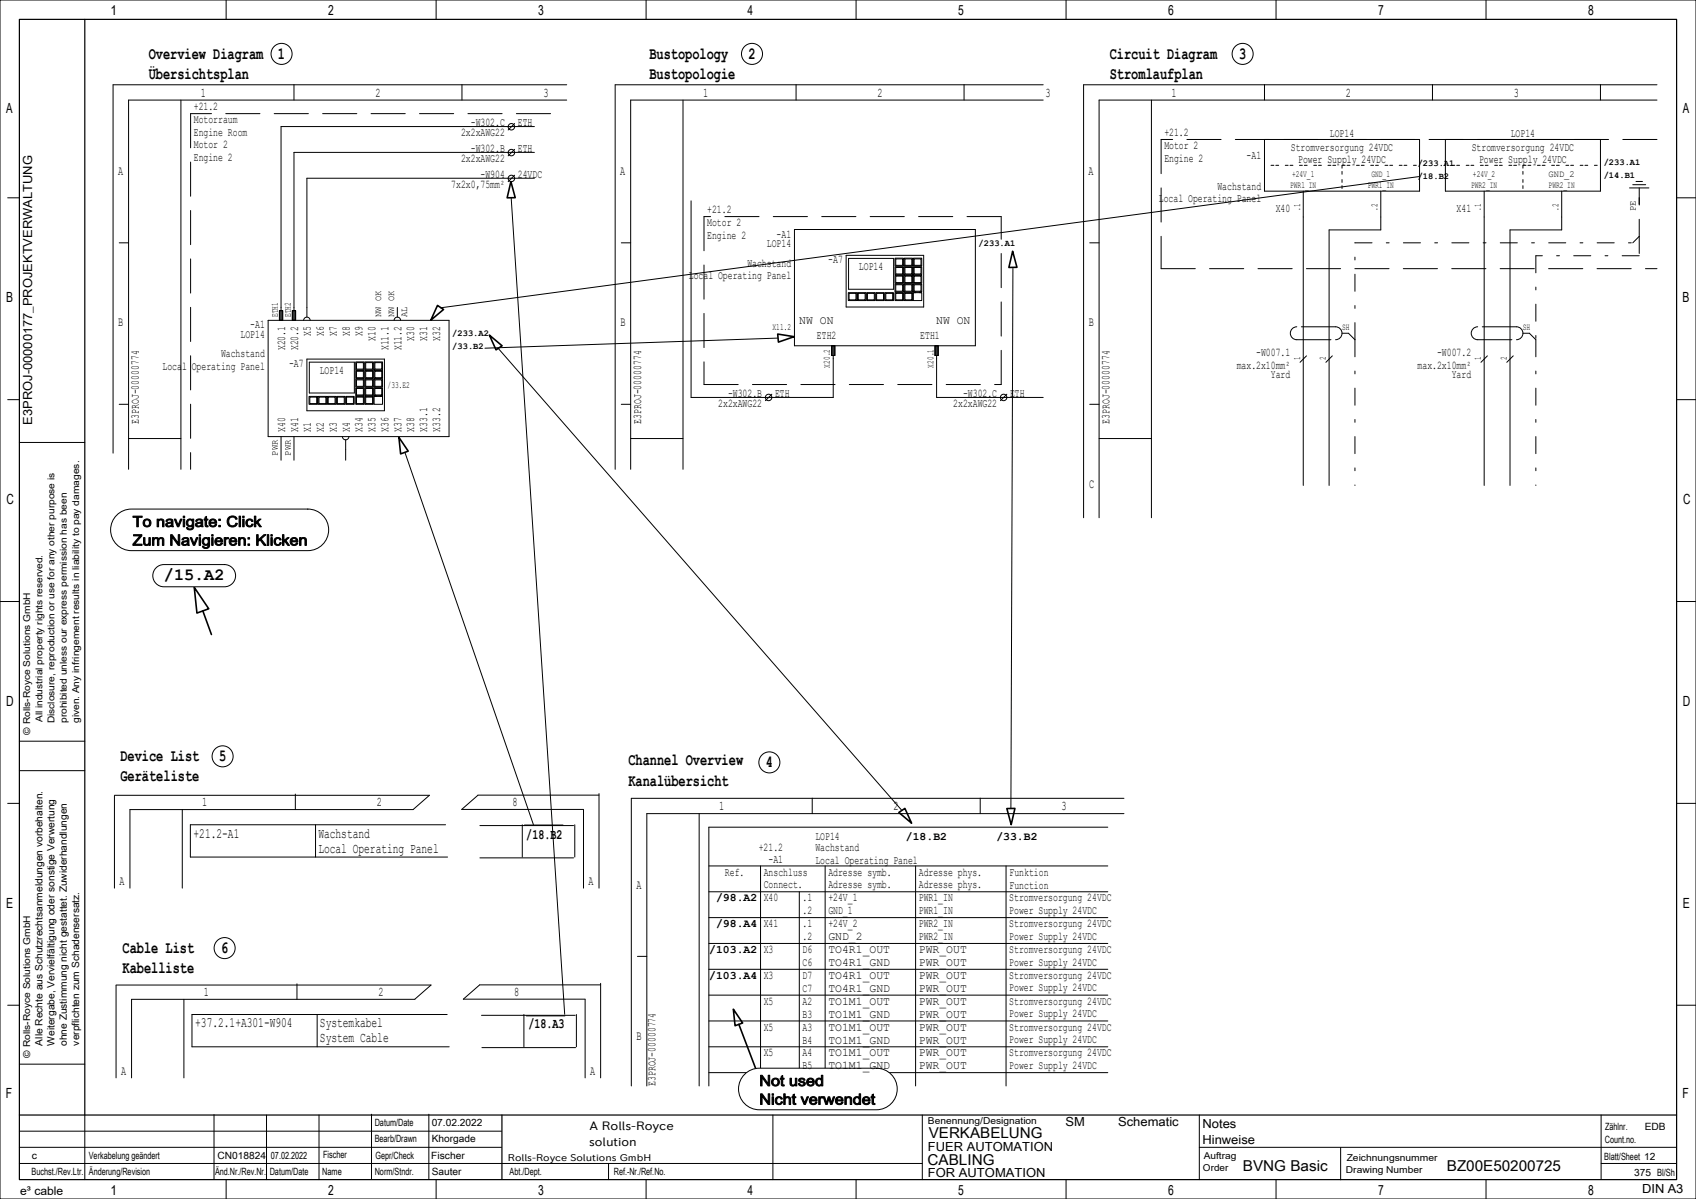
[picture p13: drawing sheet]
<svg xmlns="http://www.w3.org/2000/svg" width="420mm" height="297mm" viewBox="0 0 420 297" stroke-linecap="round" stroke-linejoin="round" font-family="sans-serif">
<defs><g id="words">
<g font-size="4.2">
<text x="36.8" y="14.5">Overview Diagram</text>
<text x="68.8" y="14.5">1</text>
<text x="160.8" y="14.5">Bustopology</text>
<text x="185.3" y="14.5">2</text>
<text x="274.8" y="14.5">Circuit Diagram</text>
<text x="306.8" y="14.5">3</text>
<text x="36.8" y="19.6">Übersichtsplan</text>
<text x="160.8" y="19.6">Bustopologie</text>
<text x="274.8" y="19.6">Stromlaufplan</text>
<text x="40.6" y="143.8">/15.A2</text>
<text x="29.8" y="188.5">Device List</text>
<text x="54.2" y="188.5">5</text>
<text x="155.6" y="189.5">Channel Overview</text>
<text x="189.6" y="190">4</text>
<text x="29.8" y="193.6">Geräteliste</text>
<text x="155.6" y="194.6">Kanalübersicht</text>
<text x="30.3" y="236">Cable List</text>
<text x="54.7" y="236">6</text>
<text x="30.3" y="241.1">Kabelliste</text>
</g>
<g font-size="3.7">
<text x="32.8" y="130.5">To navigate: Click</text>
<text x="32.8" y="135.1">Zum Navigieren: Klicken</text>
<text x="188" y="269">Not used</text>
<text x="188" y="273.6">Nicht verwendet</text>
<text x="230" y="282">VERKABELUNG</text>
<text x="229.7" y="288.5">CABLING</text>
<text x="307.8" y="290">BVNG Basic</text>
<text x="358.3" y="290">BZ00E50200725</text>
</g>
<g font-size="3.5">
<text x="27.3" y="3.8">1</text>
<text x="81.3" y="3.8">2</text>
<text x="133.3" y="3.8">3</text>
<text x="185.1" y="3.8">4</text>
<text x="237.3" y="3.8">5</text>
<text x="289.3" y="3.8">6</text>
<text x="341.3" y="3.8">7</text>
<text x="393.3" y="3.8">8</text>
<text x="1.5" y="28.1">A</text>
<text x="416.7" y="28.1">A</text>
<text x="1.5" y="74.9">B</text>
<text x="416.7" y="74.9">B</text>
<text x="1.6" y="124.9">C</text>
<text x="416.8" y="124.9">C</text>
<text x="1.5" y="174.9">D</text>
<text x="416.7" y="174.9">D</text>
<text x="47.9" y="207.5">+21.2-A1</text>
<text x="78.8" y="207.5">Wachstand</text>
<text x="130.3" y="207.8">/18.B2</text>
<text x="78.8" y="211.2">Local Operating Panel</text>
<text x="1.5" y="224.9">E</text>
<text x="416.7" y="224.9">E</text>
<text x="48.3" y="254.5">+37.2.1+A301-W904</text>
<text x="79.2" y="254.5">Systemkabel</text>
<text x="130.8" y="254.8">/18.A3</text>
<text x="79.2" y="258.2">System Cable</text>
<text x="1.5" y="271.9">F</text>
<text x="416.7" y="271.9">F</text>
<text x="27.3" y="296">1</text>
<text x="81.3" y="296">2</text>
<text x="133.3" y="296">3</text>
<text x="185.1" y="296">4</text>
<text x="237.3" y="296">5</text>
<text x="289.3" y="296">6</text>
<text x="341.3" y="296">7</text>
<text x="393.3" y="296">8</text>
</g>
<g font-size="3.3">
<text x="49.8" y="24">1</text>
<text x="93" y="24">2</text>
<text x="134.6" y="24">3</text>
<text x="174.1" y="24">1</text>
<text x="217.3" y="24">2</text>
<text x="258.9" y="24">3</text>
<text x="290.1" y="24">1</text>
<text x="333.3" y="24">2</text>
<text x="374.9" y="24">3</text>
<text x="29.2" y="43.4">A</text>
<text x="153.6" y="43.4">A</text>
<text x="269.6" y="43.4">A</text>
<text x="29.3" y="80.9">B</text>
<text x="153.6" y="80.9">B</text>
<text x="269.6" y="80.9">B</text>
<text x="269.7" y="120.9">C</text>
<text x="50.1" y="199.7">1</text>
<text x="93.3" y="199.7">2</text>
<text x="126.9" y="199.7">8</text>
<text x="178.1" y="200.7">1</text>
<text x="221.3" y="200.7">2</text>
<text x="262.9" y="200.7">3</text>
<text x="29.6" y="219.2">A</text>
<text x="145.7" y="219.2">A</text>
<text x="157.6" y="220.2">A</text>
<text x="50.5" y="246.7">1</text>
<text x="93.7" y="246.7">2</text>
<text x="127.3" y="246.7">8</text>
<text x="157.6" y="257.6">B</text>
<text x="30" y="266.2">A</text>
<text x="146.1" y="266.2">A</text>
</g>
<g font-size="3.1">
<text x="8" y="105.2" transform="rotate(-90 8 105.2)">E3PROJ-00000177_PROJEKTVERWALTUNG</text>
<text x="263.9" y="279">SM</text>
<text x="276.9" y="279">Schematic</text>
<text x="297.8" y="279.5">Notes</text>
<text x="229.8" y="285">FUER AUTOMATION</text>
<text x="297.8" y="283.4">Hinweise</text>
<text x="229.8" y="291.5">FOR AUTOMATION</text>
<text x="406.7" y="295.5">DIN A3</text>
</g>
<g font-size="3">
<text x="146" y="280">A Rolls-Royce</text>
<text x="145.9" y="284">solution</text>
</g>
<g font-size="2.9">
<text x="48" y="27.4">+21.2</text>
<text x="48" y="30.6">Motorraum</text>
<text x="48" y="33.6">Engine Room</text>
<text x="114.2" y="33.8">2x2xAWG22</text>
<text x="116.6" y="31.2">-W302.C</text>
<text x="128.2" y="31.2">ETH</text>
<text x="288.3" y="33.8">+21.2</text>
<text x="329.3" y="33.9">LOP14</text>
<text x="374.1" y="33.9">LOP14</text>
<text x="48" y="36.7">Motor 2</text>
<text x="48" y="39.8">Engine 2</text>
<text x="114.2" y="40.2">2x2xAWG22</text>
<text x="116.6" y="37.6">-W302.B</text>
<text x="128.2" y="37.6">ETH</text>
<text x="288.3" y="36.9">Motor 2</text>
<text x="288.3" y="40">Engine 2</text>
<text x="308.7" y="39.4">-A1</text>
<text x="319.7" y="37.4">Stromversorgung 24VDC</text>
<text x="321.5" y="40.4">Power Supply 24VDC</text>
<text x="364.5" y="37.4">Stromversorgung 24VDC</text>
<text x="366.3" y="40.4">Power Supply 24VDC</text>
<text x="111.8" y="46.6">7x2x0,75mm²</text>
<text x="119" y="44">-W904</text>
<text x="128.2" y="44">24VDC</text>
<text x="301.5" y="47">Wachstand</text>
<text x="175.1" y="52.9">+21.2</text>
<text x="287" y="50">Local Operating Panel</text>
<text x="315.9" y="52.6">X40</text>
<text x="360.7" y="52.6">X41</text>
<text x="175.1" y="56.1">Motor 2</text>
<text x="175.1" y="59.1">Engine 2</text>
<text x="192.3" y="58.9">-A1</text>
<text x="189.9" y="61.2">LOP14</text>
<text x="205.1" y="65.3">-A7</text>
<text x="170.6" y="69.1">Local Operating Panel</text>
<text x="185.1" y="66.1">Wachstand</text>
<text x="212.7" y="66.8">LOP14</text>
<text x="59.6" y="83.8">LOP14</text>
<text x="62" y="81.4">-A1</text>
<text x="77" y="83.2" transform="rotate(-90 77 83.2)">X5</text>
<text x="80.2" y="83.2" transform="rotate(-90 80.2 83.2)">X6</text>
<text x="83.4" y="83.2" transform="rotate(-90 83.4 83.2)">X7</text>
<text x="86.6" y="83.2" transform="rotate(-90 86.6 83.2)">X8</text>
<text x="89.8" y="83.2" transform="rotate(-90 89.8 83.2)">X9</text>
<text x="197.9" y="80.3">NW ON</text>
<text x="231.8" y="80.3">NW ON</text>
<text x="54.7" y="88.6">Wachstand</text>
<text x="70.6" y="86.8" transform="rotate(-90 70.6 86.8)">X20.1</text>
<text x="73.8" y="86.8" transform="rotate(-90 73.8 86.8)">X20.2</text>
<text x="93" y="84.4" transform="rotate(-90 93 84.4)">X10</text>
<text x="96.2" y="86.8" transform="rotate(-90 96.2 86.8)">X11.1</text>
<text x="99.4" y="86.8" transform="rotate(-90 99.4 86.8)">X11.2</text>
<text x="102.6" y="84.4" transform="rotate(-90 102.6 84.4)">X30</text>
<text x="105.8" y="84.4" transform="rotate(-90 105.8 84.4)">X31</text>
<text x="109" y="84.4" transform="rotate(-90 109 84.4)">X32</text>
<text x="202.3" y="84.1">ETH2</text>
<text x="227.9" y="84.1">ETH1</text>
<text x="311.1" y="88.2">-W007.1</text>
<text x="355.9" y="88.2">-W007.2</text>
<text x="40.3" y="91.6">Local Operating Panel</text>
<text x="71.6" y="91">-A7</text>
<text x="79.2" y="92.6">LOP14</text>
<text x="306.3" y="91.4">max.2x10mm²</text>
<text x="314.7" y="93.7">Yard</text>
<text x="351.1" y="91.4">max.2x10mm²</text>
<text x="359.5" y="93.7">Yard</text>
<text x="177.9" y="100.9">2x2xAWG22</text>
<text x="180.3" y="98.3">-W302.B</text>
<text x="191.9" y="98.3">ETH</text>
<text x="236.1" y="100.9">2x2xAWG22</text>
<text x="238.5" y="98.3">-W302.C</text>
<text x="250.1" y="98.3">ETH</text>
<text x="34.4" y="104.9" transform="rotate(-90 34.4 104.9)">E3PROJ-00000774</text>
<text x="70.6" y="107" transform="rotate(-90 70.6 107)">X40</text>
<text x="73.8" y="107" transform="rotate(-90 73.8 107)">X41</text>
<text x="77" y="107" transform="rotate(-90 77 107)">X1</text>
<text x="80.2" y="107" transform="rotate(-90 80.2 107)">X2</text>
<text x="83.4" y="107" transform="rotate(-90 83.4 107)">X3</text>
<text x="86.6" y="107" transform="rotate(-90 86.6 107)">X4</text>
<text x="89.8" y="107" transform="rotate(-90 89.8 107)">X34</text>
<text x="93" y="107" transform="rotate(-90 93 107)">X35</text>
<text x="96.2" y="107" transform="rotate(-90 96.2 107)">X36</text>
<text x="99.4" y="107" transform="rotate(-90 99.4 107)">X37</text>
<text x="102.6" y="107" transform="rotate(-90 102.6 107)">X38</text>
<text x="105.8" y="107" transform="rotate(-90 105.8 107)">X33.1</text>
<text x="109" y="107" transform="rotate(-90 109 107)">X33.2</text>
<text x="158.7" y="104.9" transform="rotate(-90 158.7 104.9)">E3PROJ-00000774</text>
<text x="274.7" y="104.9" transform="rotate(-90 274.7 104.9)">E3PROJ-00000774</text>
<text x="201.9" y="208.1">LOP14</text>
<text x="187.9" y="210.9">+21.2</text>
<text x="190.3" y="213.7">-A1</text>
<text x="201.9" y="210.9">Wachstand</text>
<text x="201.9" y="214">Local Operating Panel</text>
<text x="179.5" y="216.9">Ref.</text>
<text x="189.1" y="216.9">Anschluss</text>
<text x="189.1" y="220">Connect.</text>
<text x="205.1" y="216.9">Adresse symb.</text>
<text x="205.1" y="220">Adresse symb.</text>
<text x="227.5" y="216.9">Adresse phys.</text>
<text x="227.5" y="220">Adresse phys.</text>
<text x="250" y="217">Funktion</text>
<text x="250" y="220.1">Function</text>
<text x="189.1" y="223.3">X40</text>
<text x="198.7" y="223.3">.1</text>
<text x="198.7" y="226.5">.2</text>
<text x="205.1" y="223.3">+24V_1</text>
<text x="205.1" y="226.5">GND_1</text>
<text x="227.5" y="223.3">PWR1_IN</text>
<text x="227.5" y="226.5">PWR1_IN</text>
<text x="249.9" y="223.3">Stromversorgung 24VDC</text>
<text x="249.9" y="226.4">Power Supply 24VDC</text>
<text x="189.1" y="229.7">X41</text>
<text x="198.7" y="229.7">.1</text>
<text x="198.7" y="232.9">.2</text>
<text x="205.1" y="229.7">+24V_2</text>
<text x="205.1" y="232.9">GND_2</text>
<text x="227.5" y="229.7">PWR2_IN</text>
<text x="227.5" y="232.9">PWR2_IN</text>
<text x="249.9" y="229.7">Stromversorgung 24VDC</text>
<text x="249.9" y="232.8">Power Supply 24VDC</text>
<text x="189.1" y="236.1">X3</text>
<text x="198.7" y="236.1">D6</text>
<text x="198.7" y="239.3">C6</text>
<text x="205.1" y="236.1">TO4R1_OUT</text>
<text x="205.1" y="239.3">TO4R1_GND</text>
<text x="227.5" y="236.1">PWR_OUT</text>
<text x="227.5" y="239.3">PWR_OUT</text>
<text x="249.9" y="236.1">Stromversorgung 24VDC</text>
<text x="249.9" y="239.2">Power Supply 24VDC</text>
<text x="189.1" y="242.5">X3</text>
<text x="198.7" y="242.5">D7</text>
<text x="198.7" y="245.7">C7</text>
<text x="205.1" y="242.5">TO4R1_OUT</text>
<text x="205.1" y="245.7">TO4R1_GND</text>
<text x="227.5" y="242.5">PWR_OUT</text>
<text x="227.5" y="245.7">PWR_OUT</text>
<text x="249.9" y="242.5">Stromversorgung 24VDC</text>
<text x="249.9" y="245.6">Power Supply 24VDC</text>
<text x="189.1" y="248.9">X5</text>
<text x="198.7" y="248.9">A2</text>
<text x="205.1" y="248.9">TO1M1_OUT</text>
<text x="227.5" y="248.9">PWR_OUT</text>
<text x="249.9" y="248.9">Stromversorgung 24VDC</text>
<text x="249.9" y="252">Power Supply 24VDC</text>
<text x="189.1" y="255.3">X5</text>
<text x="198.7" y="252.1">B3</text>
<text x="198.7" y="255.3">A3</text>
<text x="205.1" y="252.1">TO1M1_GND</text>
<text x="205.1" y="255.3">TO1M1_OUT</text>
<text x="227.5" y="252.1">PWR_OUT</text>
<text x="227.5" y="255.3">PWR_OUT</text>
<text x="249.9" y="255.3">Stromversorgung 24VDC</text>
<text x="189.1" y="261.7">X5</text>
<text x="198.7" y="258.5">B4</text>
<text x="198.7" y="261.7">A4</text>
<text x="205.1" y="258.5">TO1M1_GND</text>
<text x="205.1" y="261.7">TO1M1_OUT</text>
<text x="227.5" y="258.5">PWR_OUT</text>
<text x="227.5" y="261.7">PWR_OUT</text>
<text x="249.9" y="258.4">Power Supply 24VDC</text>
<text x="249.9" y="261.7">Stromversorgung 24VDC</text>
<text x="162.3" y="269" transform="rotate(-90 162.3 269)">E3PROJ-00000774</text>
<text x="198.7" y="264.9">B5</text>
<text x="205.1" y="264.9">TO1M1_GND</text>
<text x="227.5" y="264.9">PWR_OUT</text>
<text x="249.9" y="264.8">Power Supply 24VDC</text>
<text x="5" y="296">e³ cable</text>
</g>
<g font-size="2.8">
<text x="224.3" y="208.1">/18.B2</text>
<text x="246.7" y="208.1">/33.B2</text>
<text x="177.3" y="223.3">/98.A2</text>
<text x="177.3" y="229.7">/98.A4</text>
<text x="175.6" y="236.1">/103.A2</text>
<text x="175.6" y="242.5">/103.A4</text>
</g>
<g font-size="2.5">
<text x="10.5" y="259" transform="rotate(-90 10.5 259)">Alle Rechte aus Schutzrechtsanmeldungen vorbehalten.</text>
<text x="13.5" y="259" transform="rotate(-90 13.5 259)">Weitergabe, Vervielfältigung oder sonstige Verwertung</text>
<text x="16.6" y="259.1" transform="rotate(-90 16.6 259.1)">ohne Zustimmung nicht gestattet. Zuwiderhandlungen</text>
<text x="19.6" y="259" transform="rotate(-90 19.6 259)">verpflichten zum Schadensersatz.</text>
<text x="92.8" y="279">Datum/Date</text>
<text x="106.9" y="279">07.02.2022</text>
<text x="397.5" y="280">Zählnr.</text>
<text x="407.3" y="280">EDB</text>
<text x="7.9" y="287">c</text>
<text x="22" y="287">Verkabelung geändert</text>
<text x="53.9" y="287">CN018824</text>
<text x="67.1" y="287">07.02.2022</text>
<text x="80" y="286.8">Fischer</text>
<text x="92.8" y="283">Bearb/Drawn</text>
<text x="93" y="287">Gepr/Check</text>
<text x="106.8" y="287">Fischer</text>
<text x="106.9" y="283">Khorgade</text>
<text x="397.3" y="287.3">Blatt/Sheet 12</text>
<text x="397.4" y="283">Count.no.</text>
<text x="7.8" y="291">Buchst./Rev.Ltr.</text>
<text x="22" y="291">Änderung/Revision</text>
<text x="53.3" y="291">Änd.Nr./Rev.Nr.</text>
<text x="66.8" y="291">Datum/Date</text>
<text x="79.8" y="291">Name</text>
<text x="92.8" y="291">Norm/Stndr.</text>
<text x="106.9" y="291">Sauter</text>
<text x="126.2" y="291">Abt./Dept.</text>
<text x="152" y="291">Ref.-Nr./Ref.No.</text>
<text x="404.7" y="291.2">375 Bl/Sh</text>
</g>
<g font-size="2.4">
<text x="319.5" y="46.6">PWR1_IN</text>
<text x="320" y="43.8">+24V_1</text>
<text x="338.7" y="46.6">PWR1_IN</text>
<text x="339.6" y="43.8">GND_1</text>
<text x="364.3" y="46.6">PWR2_IN</text>
<text x="364.8" y="43.8">+24V_2</text>
<text x="383.5" y="43.8">GND_2</text>
<text x="383.5" y="46.6">PWR2_IN</text>
<text x="321.9" y="52.2" transform="rotate(-90 321.9 52.2)">.1</text>
<text x="341.1" y="52.2" transform="rotate(-90 341.1 52.2)">.2</text>
<text x="366.7" y="52.2" transform="rotate(-90 366.7 52.2)">.1</text>
<text x="385.9" y="52.2" transform="rotate(-90 385.9 52.2)">.2</text>
<text x="405.1" y="52.4" transform="rotate(-90 405.1 52.4)">PE</text>
<text x="68.8" y="78.6" transform="rotate(-90 68.8 78.6)">ETH1</text>
<text x="72" y="78.6" transform="rotate(-90 72 78.6)">ETH2</text>
<text x="94.4" y="78.6" transform="rotate(-90 94.4 78.6)">NW OK</text>
<text x="97.6" y="78.6" transform="rotate(-90 97.6 78.6)">NW OK</text>
<text x="100.8" y="78.6" transform="rotate(-90 100.8 78.6)">AL</text>
<text x="191.3" y="81.7">X11.2</text>
<text x="332.3" y="81.8">SH</text>
<text x="377.1" y="81.8">SH</text>
<text x="321.9" y="89.1" transform="rotate(-90 321.9 89.1)">1</text>
<text x="328.3" y="89.1" transform="rotate(-90 328.3 89.1)">2</text>
<text x="366.7" y="89.1" transform="rotate(-90 366.7 89.1)">1</text>
<text x="373.1" y="89.1" transform="rotate(-90 373.1 89.1)">2</text>
<text x="205.5" y="91.1" transform="rotate(-90 205.5 91.1)">X20.2</text>
<text x="231.1" y="91.1" transform="rotate(-90 231.1 91.1)">X20.1</text>
<text x="96" y="96.1">/33.E2</text>
<text x="68.8" y="112.9" transform="rotate(-90 68.8 112.9)">PWR</text>
<text x="72" y="112.9" transform="rotate(-90 72 112.9)">PWR</text>
<text x="125.8" y="287.5">Rolls-Royce Solutions GmbH</text>
</g>
<g font-size="2.3">
<text x="351.1" y="41">/233.A1</text>
<text x="397.1" y="41">/233.A1</text>
<text x="351.1" y="44.2">/18.B2</text>
<text x="397.1" y="44.2">/14.B1</text>
<text x="242.3" y="60.8">/233.A1</text>
<text x="112" y="83.4">/233.A2</text>
<text x="112" y="86.6">/33.B2</text>
<text x="10.5" y="178.9" transform="rotate(-90 10.5 178.9)">All industrial property rights reserved.</text>
<text x="13.5" y="179.2" transform="rotate(-90 13.5 179.2)">Disclosure, reproduction or use for any other purpose is</text>
<text x="16.6" y="179.1" transform="rotate(-90 16.6 179.1)">prohibited unless our express permission has been</text>
<text x="19.6" y="179.1" transform="rotate(-90 19.6 179.1)">given. Any infringement results in liability to pay damages.</text>
<text x="7.5" y="182" transform="rotate(-90 7.5 182)">© Rolls-Royce Solutions GmbH</text>
<text x="7.5" y="262" transform="rotate(-90 7.5 262)">© Rolls-Royce Solutions GmbH</text>
<text x="229.8" y="278.5">Benennung/Designation</text>
<text x="298.1" y="287">Auftrag</text>
<text x="333.5" y="287.5">Zeichnungsnummer</text>
<text x="297.9" y="290">Order</text>
<text x="333.3" y="290.5">Drawing Number</text>
</g>
</g></defs>
<g fill="none" stroke="#000" stroke-width=".25">
<path d="M0 0h420v297h-420zM56 0v4.8M108 0v4.8M160 0v4.8M212 0v4.8M264 0v4.8M316 0v4.8M368 0v4.8M72.8 21v3.8M114.4 21v3.8M132.3 31.3h-62.7v44.9M132.3 37.8h-59.5v38.4"/>
<path d="M1.9 49h2.9M132.3 44.2h-56.3v32M415.2 49h4.8M29.5 60.2h2.3M1.9 99h2.9M192.6 83.8l-72.5 2.4M415.2 99h4.8M4.8 109.6h16.2M29.5 100.2h2.3M31.8 108.6h13M69.6 108.2v5.8M72.8 108.2v5.8"/>
<path d="M85.6 111.4v2.6M0 149h4.8M415.2 149h4.7M1.9 199h2.9M4.8 190.9h16.2M4.8 183.6h16.2M28.3 197h78l-4 3.5h-70.1v19.5M28.3 197.1v22.9M73.1 196.7v3.8M118.3 197l-4 3.5h30.2v19.5M118.3 197h30M148.3 196.6v23.4"/>
<path d="M415.2 199h4.8M45.1 200.5v19.5M78.1 204.3v8M110.3 204.3h-63.2v8h63.7M118.8 212.5h23.2M118.8 204.5h23.2M129.3 204.3v8M142.3 204.3v8M1.9 249h2.9M28.7 244h78l-4 3.5h-70.1v19.5M28.7 244.1v22.9M45.5 247.5v19.5"/>
<path d="M73.5 243.7v3.8M78.5 251.3v8M110.7 251.3h-63.2v8h63.7M119.2 251.5h23.2M119.3 259.5h23.2M129.7 251.3v8M142.7 251.3v8M148.7 244h-30l-4 3.5h30.2v19.5M148.7 243.6v23.4M415.2 249h4.8M4.8 263.6h16.2M21 276.2v16"/>
<path d="M53 276.1v16M66 276.2v16M79 276.2v16M92 276v16M106.2 276v16M191.4 276.2v16M228.4 276.2v16M297 276.2v16M396.5 276.2v15.8M4.8 284.2h119.4M4.8 288.2h223.6M4.8 280.2h119.4"/>
<path d="M56 292.2v4.8M108 292.2v4.8M150.7 288.2v4M160 292.2v4.8M212 292.2v4.8M264 292.2v4.8M297 284.2h118.2M316 292.2v4.8M332 284.3v8M368 292.2v4.8M396.5 288.2h18.7"/>
</g>
<path d="M4.8 4.8h410.4v287.4h-410.4zM21 4.8v271.4M4.8 276.2h410.4M124.3 276.2v15.9" fill="none" stroke="#000" stroke-width=".3"/>
<path d="M192.6 82.8l4.1 .6-3.9 1.3zM48.1 145.5l3.6 5.3-2.9 1.1zM50.2 151.3l2.2 5.9" fill="none" stroke="#000" stroke-width=".4"/>
<g fill="#004855" stroke="#000" stroke-width=".25">
<path d="M72.4 77h.8v2.3h-.8z" fill-rule="evenodd"/>
<path d="M69.2 77h.8v2.3h-.8z" fill-rule="evenodd"/>
</g>
<g fill="none" stroke="#000" stroke-width=".25">
<path d="M44.8 24.8v91.5M127.4 30.6l-1.6 1.6M127.4 37l-1.6 1.6M140.3 24.8h-108.5v91.5M140.3 21h-112.3v91.3M197.1 21v3.8M238.7 21v3.8M127.4 43.4l-1.6 1.6M171.1 49.8v48.7h35.2v-9.6M66.4 79.3h44.8v28.9h-44.8zM69.2 79.3v-2.3h.8v2.3M69.6 76.2v.8"/>
<path d="M72.4 79.3v-2.3h.8v2.3M72.8 76.2v.8M75.2 79.3a.8 .8 0 0 1 .8-.7 .8 .8 0 0 1 .8 .7M76 76.2v2.4M97.6 79.3a.8 .8 0 0 1 .8-.7 .8 .8 0 0 1 .8 .7M98.4 76.2v2.4M153.9 60.2h2.3M76 89h19.2v12.7h-19.2zM76.5 98.2h2.1v2h-2.1zM76.6 89.7h11.2v7.7h-11.2zM76.7 98.4h1.7v1.6h-1.7zM78.8 98.2h2.1v2h-2.1z"/>
<path d="M79 98.4h1.7v1.6h-1.7zM81.1 98.2h2.1v2h-2.1zM81.3 98.4h1.7v1.6h-1.7zM83.4 98.2h2v2h-2zM83.5 98.4h1.8v1.6h-1.8zM85.6 98.2h2.1v2h-2.1zM85.8 98.4h1.7v1.6h-1.7zM88.1 98.2h2.1v2h-2.1zM88.1 96.1h2.1v1.9h-2.1zM88.1 93.9h2.1v2h-2.1zM88.1 91.8h2.1v1.9h-2.1zM88.1 89.6h2.1v2h-2.1z"/>
<path d="M88.3 98.4h1.7v1.6h-1.7zM88.3 96.2h1.7v1.6h-1.7zM88.3 94.1h1.7v1.6h-1.7zM88.3 92h1.7v1.6h-1.7zM88.3 89.8h1.7v1.6h-1.7zM90.4 98.2h2.1v2h-2.1zM90.4 96.1h2.1v1.9h-2.1zM90.4 93.9h2.1v2h-2.1zM90.4 91.8h2.1v1.9h-2.1zM90.4 89.6h2.1v2h-2.1zM90.6 98.4h1.7v1.6h-1.7zM90.6 96.2h1.7v1.6h-1.7z"/>
<path d="M90.6 94.1h1.7v1.6h-1.7zM90.6 92h1.7v1.6h-1.7zM90.6 89.8h1.7v1.6h-1.7zM92.6 96.1h2.1v1.9h-2.1zM92.6 93.9h2.1v2h-2.1zM92.6 91.8h2.1v1.9h-2.1zM92.6 89.6h2.1v2h-2.1zM92.6 98.2h2.1v2h-2.1zM92.8 96.2h1.7v1.6h-1.7zM92.8 94.1h1.7v1.6h-1.7zM92.8 92h1.7v1.6h-1.7zM92.8 89.8h1.7v1.6h-1.7z"/>
<path d="M92.8 98h.4v.2h-.4zM94.2 98h.3v.2h-.3zM231.9 88.9v9.6h26.4M84.8 108.2a.8 .8 0 0 0 .8 .8 .8 .8 0 0 0 .8-.8M85.6 109v2.4M153.9 100.2h2.3M156.2 108.6h12.9"/>
<circle cx="126.6" cy="31.4" r=".8"/>
<circle cx="126.6" cy="37.8" r=".8"/>
<circle cx="126.6" cy="44.2" r=".8"/>
</g>
<path d="M47.2 28.2v88.1M136.3 28.2h-89.1" fill="none" stroke="#000" stroke-width=".25" stroke-dasharray="8.5 3.5"/>
<path d="M205.9 85.7h.8v2.4h-.8z" fill-rule="evenodd" fill="#004855" stroke="#000" stroke-width=".25"/>
<g fill="none" stroke="#000" stroke-width=".25">
<path d="M169.1 24.8v91.5M258.3 24.8h-102.1v91.5M210.1 72.5h2.1v2h-2.1zM210.3 72.7h1.7v1.6h-1.7zM212.3 72.5h2.1v2h-2.1zM212.5 72.7h1.7v1.6h-1.7zM214.6 72.5h2.1v2h-2.1zM214.8 72.7h1.7v1.6h-1.7zM216.9 72.5h2.1v2h-2.1zM217.1 72.7h1.7v1.6h-1.7zM219.2 72.5h2.1v2h-2.1zM219.4 72.7h1.7v1.6h-1.7z"/>
<path d="M221.6 72.5h2.1v2h-2.1zM221.6 70.4h2.1v1.9h-2.1zM221.6 68.2h2.1v2h-2.1zM221.6 66.1h2.1v1.9h-2.1zM221.6 63.9h2.1v2h-2.1zM221.8 72.7h1.7v1.6h-1.7zM221.8 70.5h1.7v1.6h-1.7zM221.8 68.4h1.7v1.6h-1.7zM221.8 66.3h1.7v1.6h-1.7zM221.8 64.1h1.7v1.6h-1.7zM223.9 72.5h2.1v2h-2.1zM223.9 70.4h2.1v1.9h-2.1z"/>
<path d="M223.9 68.2h2.1v2h-2.1zM223.9 66.1h2.1v1.9h-2.1zM223.9 63.9h2.1v2h-2.1zM224.1 72.7h1.7v1.6h-1.7zM224.1 70.5h1.7v1.6h-1.7zM224.1 68.4h1.7v1.6h-1.7zM224.1 66.3h1.7v1.6h-1.7zM224.1 64.1h1.7v1.6h-1.7zM226.2 70.4h2.1v1.9h-2.1zM226.2 68.2h2.1v2h-2.1zM226.2 66.1h2.1v1.9h-2.1zM226.2 63.9h2.1v2h-2.1z"/>
<path d="M226.2 72.5h2.1v2h-2.1zM226.4 70.5h1.7v1.6h-1.7zM226.4 68.4h1.7v1.6h-1.7zM226.4 66.3h1.7v1.6h-1.7zM226.4 64.1h1.7v1.6h-1.7zM226.4 72.3h.4v.2h-.4zM227.7 72.3h.4v.2h-.4z"/>
</g>
<path d="M231.5 85.7h.8v2.4h-.8z" fill-rule="evenodd" fill="#004855" stroke="#000" stroke-width=".25"/>
<g fill="none" stroke="#000" stroke-width=".25">
<path d="M258.3 21h-106v95.3M285.1 24.8v103.5M313.1 21v3.8M313.1 34.6h38.4v12.8h-38.4zM354.7 21v3.8M357.9 34.6h38.4v12.8h-38.4zM396.3 21v3.8M410.3 21h-142v107.3M410.3 24.8h-138.1v103.5M126.6 49l13.2 202.3M196.7 56.9h44.8v28.8h-44.8zM322.7 47.4v72.8"/>
<path d="M341.9 47.4v9.5h-12.8v63.3M351.3 43.8l-242.2 32.5M367.5 47.4v72.8M386.7 47.4v9.5h-12.8v63.3M403.5 46.6h4.8M404.3 45.7h3.2M405.1 45h1.6M405.9 46.6v4M209.5 63.3h19.2v12.8h-19.2zM210.1 64h11.2v7.7h-11.2zM250.8 66.5l-.5 133.8M269.9 60.2h2.3"/>
<path d="M123.3 86.2l100 114.5M191.1 97.6l-1.6 1.7M205.9 85.7v2.4h.8v-2.4M206.3 88.1v.8M231.5 85.7v2.4h.8v-2.4M231.9 88.1v.8M249.3 97.6l-1.6 1.7M323.5 88.2l-1.6 1.6M329.9 88.2l-1.6 1.6M368.3 88.2l-1.6 1.6M374.7 88.2l-1.6 1.6M100.3 112.3l31.8 92"/>
<path d="M269.9 100.2h2.3M272.2 108.6h12.9M201.1 197.7v3.8M242.7 197.7v3.8M278.3 197.7h-122v71.3M173.1 201.5v67.5M175.5 214.5h98.8M188.3 214.5v54.5M204.3 214.5v54.5M226.7 214.5v54.5M249.1 214.5v54.5M274.3 204.9h-98.8v64.1"/>
<path d="M278.3 201.5h-118.1v67.5M157.9 236.9h2.3M175.5 220.9h98.8M175.5 227.3h98.8M175.5 233.7h98.8M197.9 220.9v48.1M175.5 240.1h98.8M175.5 246.5h98.8M175.5 252.9h98.8M175.5 259.3h98.8M175.5 265.7h98.8"/>
<circle cx="190.3" cy="98.5" r=".8"/>
<circle cx="248.5" cy="98.5" r=".8"/>
</g>
<g fill="none" stroke="#000" stroke-width=".25" stroke-dasharray="8.5 3.5">
<path d="M287.5 34.6v32M410.3 34.6h-122.8M174.3 53.7v41.5M247.9 53.7h-73.6M287.5 66.6h122.8M174.3 95.2h73.6M247.9 95.2v-41.5M321.1 81a1.6 1.6 0 0 0-1.6 1.6 1.6 1.6 0 0 0 1.6 1.6M321.1 84.2h9.6M330.7 81h-9.6M330.7 84.2a1.6 1.6 0 0 0 1.6-1.6 1.6 1.6 0 0 0-1.6-1.6M365.9 81a1.6 1.6 0 0 0-1.6 1.6 1.6 1.6 0 0 0 1.6 1.6"/>
<path d="M365.9 84.2h9.6M375.5 81h-9.6M375.5 84.2a1.6 1.6 0 0 0 1.6-1.6 1.6 1.6 0 0 0-1.6-1.6"/>
</g>
<g fill="none" stroke="#000" stroke-width=".25" stroke-dasharray="4.2 3.5 .7 3.5">
<path d="M405.9 58.6v4.8M405.9 58.6v-8M335.5 60.2h68.8M380.3 63.4v20.8M404.3 60.2l1.6-1.6M405.9 63.4h-25.6M332.3 82.5h1.6M333.9 82.5l1.6 1.7M335.5 84.2v-24M335.5 84.2v36M378.7 82.5h-1.6M380.3 84.2l-1.6-1.7"/>
<path d="M380.3 84.2v36"/>
</g>
<path d="M313.9 41h36.8zM332.3 41v6.4zM358.7 41h36.8zM377.1 41v6.4z" fill="none" stroke="#000" stroke-width=".25" stroke-dasharray=".7 2.8"/>
<path d="M126.5 45l1.1 4h-2zM108.3 75.7l1.5 1-3.1 2.6zM250.8 62.2l1 4-2 .1zM121.2 83l3.1 2.7-1.5 1zM98.8 108.3l2.3 3.5-1.9 .6zM222.6 201.3l1.5-1 1.6 3.6zM249.3 200.3h2l-.9 4zM181.6 250l2.3 3.4-1.9 .7zM183 253.7l4.2 11" fill="none" stroke="#000" stroke-width=".4"/>
<g fill="#fff" stroke="#000" stroke-width=".25">
<path d="M129.9 204.4h9.5z"/>
<path d="M130.4 251.6h9.5z"/>
<path d="M38.9 140.5l1.1-.6 .6-.1h15a2.75 2.75 0 0 1 2.7 2.8 2.75 2.75 0 0 1-2.7 2.8h-15a2.75 2.75 0 0 1-2.6-1.9 2.75 2.75 0 0 1 .9-3z" fill-rule="evenodd"/>
<path d="M29.2 127.3a5.1 5.1 0 0 1 3.3-1.2h43.7a5.1 5.1 0 0 1 5.2 5.1 5.1 5.1 0 0 1-5.2 5.2h-43.7a5.1 5.1 0 0 1-4.8-3.4 5.1 5.1 0 0 1 1.5-5.7z" fill-rule="evenodd"/>
<path d="M184.1 266.4a5.1 5.1 0 0 1 3.9-1.8h29a5.1 5.1 0 0 1 5.2 5.1 5.1 5.1 0 0 1-5.2 5.2h-29a5.1 5.1 0 0 1-4.6-3 5.1 5.1 0 0 1 .7-5.5z" fill-rule="evenodd"/>
<circle cx="69.7" cy="13.3" r="2.61"/>
<circle cx="307.7" cy="13.3" r="2.61"/>
<circle cx="186.2" cy="13.3" r="2.61"/>
<circle cx="55.1" cy="187.3" r="2.61"/>
<circle cx="55.6" cy="234.8" r="2.61"/>
<circle cx="190.5" cy="188.8" r="2.61"/>
</g>
<use href="#words"/>
</svg>
